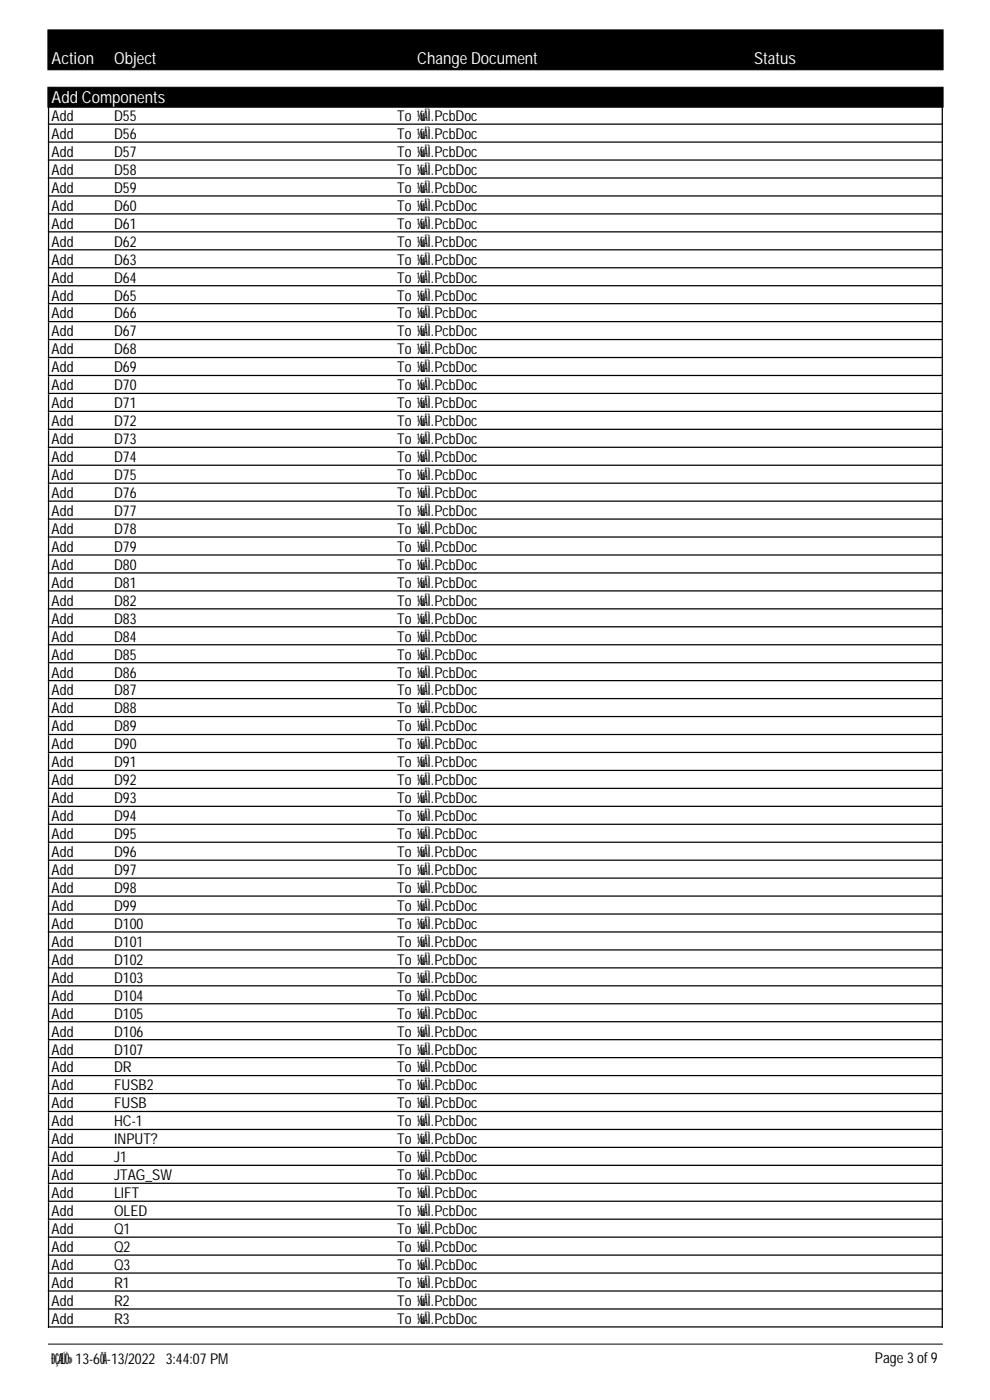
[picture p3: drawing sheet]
<svg xmlns="http://www.w3.org/2000/svg" width="210mm" height="297mm" viewBox="0 0 210 297" stroke-linecap="round" stroke-linejoin="round" font-family="sans-serif">
<defs><g id="words">
<g font-size="3.5" fill="#fff">
<text x="11" y="13.6">Action</text>
<text x="24.2" y="13.6">Object</text>
<text x="88.5" y="13.6">Change Document</text>
<text x="159.9" y="13.6">Status</text>
<text x="11" y="21.8">Add Components</text>
</g>
<g font-size="3.2">
<text x="11" y="25.7">Add</text>
<text x="11" y="29.5">Add</text>
<text x="24.2" y="25.7">D55</text>
<text x="24.2" y="29.5">D56</text>
<text x="84.2" y="25.7">To¼</text>
<text x="84.2" y="29.5">To¼</text>
<text x="89.2" y="25.7">üÌ.PcbDoc</text>
<text x="89.2" y="29.5">üÌ.PcbDoc</text>
<text x="89.9" y="25.7">Å</text>
<text x="89.9" y="29.5">Å</text>
<text x="11" y="33.3">Add</text>
<text x="24.2" y="33.3">D57</text>
<text x="84.2" y="33.3">To¼</text>
<text x="89.2" y="33.3">üÌ.PcbDoc</text>
<text x="89.9" y="33.3">Å</text>
<text x="11" y="37.1">Add</text>
<text x="11" y="40.9">Add</text>
<text x="24.2" y="37.1">D58</text>
<text x="24.2" y="40.9">D59</text>
<text x="84.2" y="37.1">To¼</text>
<text x="84.2" y="40.9">To¼</text>
<text x="89.2" y="37.1">üÌ.PcbDoc</text>
<text x="89.2" y="40.9">üÌ.PcbDoc</text>
<text x="89.9" y="37.1">Å</text>
<text x="89.9" y="40.9">Å</text>
<text x="11" y="44.7">Add</text>
<text x="24.2" y="44.7">D60</text>
<text x="84.2" y="44.7">To¼</text>
<text x="89.2" y="44.7">üÌ.PcbDoc</text>
<text x="89.9" y="44.7">Å</text>
<text x="11" y="48.5">Add</text>
<text x="11" y="52.4">Add</text>
<text x="24.2" y="48.5">D61</text>
<text x="24.2" y="52.4">D62</text>
<text x="84.2" y="48.5">To¼</text>
<text x="84.2" y="52.4">To¼</text>
<text x="89.2" y="48.5">üÌ.PcbDoc</text>
<text x="89.2" y="52.4">üÌ.PcbDoc</text>
<text x="89.9" y="48.5">Å</text>
<text x="89.9" y="52.4">Å</text>
<text x="11" y="56.2">Add</text>
<text x="11" y="60">Add</text>
<text x="24.2" y="56.2">D63</text>
<text x="24.2" y="60">D64</text>
<text x="84.2" y="56.2">To¼</text>
<text x="84.2" y="60">To¼</text>
<text x="89.2" y="56.2">üÌ.PcbDoc</text>
<text x="89.2" y="60">üÌ.PcbDoc</text>
<text x="89.9" y="56.2">Å</text>
<text x="89.9" y="60">Å</text>
<text x="11" y="63.8">Add</text>
<text x="24.2" y="63.8">D65</text>
<text x="84.2" y="63.8">To¼</text>
<text x="89.2" y="63.8">üÌ.PcbDoc</text>
<text x="89.9" y="63.8">Å</text>
<text x="11" y="67.6">Add</text>
<text x="11" y="71.4">Add</text>
<text x="24.2" y="67.6">D66</text>
<text x="24.2" y="71.4">D67</text>
<text x="84.2" y="67.6">To¼</text>
<text x="84.2" y="71.4">To¼</text>
<text x="89.2" y="67.6">üÌ.PcbDoc</text>
<text x="89.2" y="71.4">üÌ.PcbDoc</text>
<text x="89.9" y="67.6">Å</text>
<text x="89.9" y="71.4">Å</text>
<text x="11" y="75.2">Add</text>
<text x="24.2" y="75.2">D68</text>
<text x="84.2" y="75.2">To¼</text>
<text x="89.2" y="75.2">üÌ.PcbDoc</text>
<text x="89.9" y="75.2">Å</text>
<text x="11" y="79">Add</text>
<text x="11" y="82.8">Add</text>
<text x="24.2" y="79">D69</text>
<text x="24.2" y="82.8">D70</text>
<text x="84.2" y="79">To¼</text>
<text x="84.2" y="82.8">To¼</text>
<text x="89.2" y="79">üÌ.PcbDoc</text>
<text x="89.2" y="82.8">üÌ.PcbDoc</text>
<text x="89.9" y="79">Å</text>
<text x="89.9" y="82.8">Å</text>
<text x="11" y="86.6">Add</text>
<text x="24.2" y="86.6">D71</text>
<text x="84.2" y="86.6">To¼</text>
<text x="89.2" y="86.6">üÌ.PcbDoc</text>
<text x="89.9" y="86.6">Å</text>
<text x="11" y="90.5">Add</text>
<text x="11" y="94.3">Add</text>
<text x="24.2" y="90.5">D72</text>
<text x="24.2" y="94.3">D73</text>
<text x="84.2" y="90.5">To¼</text>
<text x="84.2" y="94.3">To¼</text>
<text x="89.2" y="90.5">üÌ.PcbDoc</text>
<text x="89.2" y="94.3">üÌ.PcbDoc</text>
<text x="89.9" y="90.5">Å</text>
<text x="89.9" y="94.3">Å</text>
<text x="11" y="98.1">Add</text>
<text x="11" y="101.9">Add</text>
<text x="24.2" y="98.1">D74</text>
<text x="24.2" y="101.9">D75</text>
<text x="84.2" y="98.1">To¼</text>
<text x="84.2" y="101.9">To¼</text>
<text x="89.2" y="98.1">üÌ.PcbDoc</text>
<text x="89.2" y="101.9">üÌ.PcbDoc</text>
<text x="89.9" y="98.1">Å</text>
<text x="89.9" y="101.9">Å</text>
<text x="11" y="105.7">Add</text>
<text x="24.2" y="105.7">D76</text>
<text x="84.2" y="105.7">To¼</text>
<text x="89.2" y="105.7">üÌ.PcbDoc</text>
<text x="89.9" y="105.7">Å</text>
<text x="11" y="109.5">Add</text>
<text x="11" y="113.3">Add</text>
<text x="24.2" y="109.5">D77</text>
<text x="24.2" y="113.3">D78</text>
<text x="84.2" y="109.5">To¼</text>
<text x="84.2" y="113.3">To¼</text>
<text x="89.2" y="109.5">üÌ.PcbDoc</text>
<text x="89.2" y="113.3">üÌ.PcbDoc</text>
<text x="89.9" y="109.5">Å</text>
<text x="89.9" y="113.3">Å</text>
<text x="11" y="117.1">Add</text>
<text x="24.2" y="117.1">D79</text>
<text x="84.2" y="117.1">To¼</text>
<text x="89.2" y="117.1">üÌ.PcbDoc</text>
<text x="89.9" y="117.1">Å</text>
<text x="11" y="120.9">Add</text>
<text x="11" y="124.7">Add</text>
<text x="24.2" y="120.9">D80</text>
<text x="24.2" y="124.7">D81</text>
<text x="84.2" y="120.9">To¼</text>
<text x="84.2" y="124.7">To¼</text>
<text x="89.2" y="120.9">üÌ.PcbDoc</text>
<text x="89.2" y="124.7">üÌ.PcbDoc</text>
<text x="89.9" y="120.9">Å</text>
<text x="89.9" y="124.7">Å</text>
<text x="11" y="128.6">Add</text>
<text x="24.2" y="128.6">D82</text>
<text x="84.2" y="128.6">To¼</text>
<text x="89.2" y="128.6">üÌ.PcbDoc</text>
<text x="89.9" y="128.6">Å</text>
<text x="11" y="132.4">Add</text>
<text x="11" y="136.2">Add</text>
<text x="24.2" y="132.4">D83</text>
<text x="24.2" y="136.2">D84</text>
<text x="84.2" y="132.4">To¼</text>
<text x="84.2" y="136.2">To¼</text>
<text x="89.2" y="132.4">üÌ.PcbDoc</text>
<text x="89.2" y="136.2">üÌ.PcbDoc</text>
<text x="89.9" y="132.4">Å</text>
<text x="89.9" y="136.2">Å</text>
<text x="11" y="140">Add</text>
<text x="11" y="143.8">Add</text>
<text x="24.2" y="140">D85</text>
<text x="24.2" y="143.8">D86</text>
<text x="84.2" y="140">To¼</text>
<text x="84.2" y="143.8">To¼</text>
<text x="89.2" y="140">üÌ.PcbDoc</text>
<text x="89.2" y="143.8">üÌ.PcbDoc</text>
<text x="89.9" y="140">Å</text>
<text x="89.9" y="143.8">Å</text>
<text x="11" y="147.6">Add</text>
<text x="24.2" y="147.6">D87</text>
<text x="84.2" y="147.6">To¼</text>
<text x="89.2" y="147.6">üÌ.PcbDoc</text>
<text x="89.9" y="147.6">Å</text>
<text x="11" y="151.4">Add</text>
<text x="11" y="155.2">Add</text>
<text x="24.2" y="151.4">D88</text>
<text x="24.2" y="155.2">D89</text>
<text x="84.2" y="151.4">To¼</text>
<text x="84.2" y="155.2">To¼</text>
<text x="89.2" y="151.4">üÌ.PcbDoc</text>
<text x="89.2" y="155.2">üÌ.PcbDoc</text>
<text x="89.9" y="151.4">Å</text>
<text x="89.9" y="155.2">Å</text>
<text x="11" y="159">Add</text>
<text x="24.2" y="159">D90</text>
<text x="84.2" y="159">To¼</text>
<text x="89.2" y="159">üÌ.PcbDoc</text>
<text x="89.9" y="159">Å</text>
<text x="11" y="162.8">Add</text>
<text x="11" y="166.7">Add</text>
<text x="24.2" y="162.8">D91</text>
<text x="24.2" y="166.7">D92</text>
<text x="84.2" y="162.8">To¼</text>
<text x="84.2" y="166.7">To¼</text>
<text x="89.2" y="162.8">üÌ.PcbDoc</text>
<text x="89.2" y="166.7">üÌ.PcbDoc</text>
<text x="89.9" y="162.8">Å</text>
<text x="89.9" y="166.7">Å</text>
<text x="11" y="170.5">Add</text>
<text x="24.2" y="170.5">D93</text>
<text x="84.2" y="170.5">To¼</text>
<text x="89.2" y="170.5">üÌ.PcbDoc</text>
<text x="89.9" y="170.5">Å</text>
<text x="11" y="174.3">Add</text>
<text x="11" y="178.1">Add</text>
<text x="24.2" y="174.3">D94</text>
<text x="24.2" y="178.1">D95</text>
<text x="84.2" y="174.3">To¼</text>
<text x="84.2" y="178.1">To¼</text>
<text x="89.2" y="174.3">üÌ.PcbDoc</text>
<text x="89.2" y="178.1">üÌ.PcbDoc</text>
<text x="89.9" y="174.3">Å</text>
<text x="89.9" y="178.1">Å</text>
<text x="11" y="181.9">Add</text>
<text x="11" y="185.7">Add</text>
<text x="24.2" y="181.9">D96</text>
<text x="24.2" y="185.7">D97</text>
<text x="84.2" y="181.9">To¼</text>
<text x="84.2" y="185.7">To¼</text>
<text x="89.2" y="181.9">üÌ.PcbDoc</text>
<text x="89.2" y="185.7">üÌ.PcbDoc</text>
<text x="89.9" y="181.9">Å</text>
<text x="89.9" y="185.7">Å</text>
<text x="11" y="189.5">Add</text>
<text x="24.2" y="189.5">D98</text>
<text x="84.2" y="189.5">To¼</text>
<text x="89.2" y="189.5">üÌ.PcbDoc</text>
<text x="89.9" y="189.5">Å</text>
<text x="11" y="193.3">Add</text>
<text x="11" y="197.1">Add</text>
<text x="24.2" y="193.3">D99</text>
<text x="24.2" y="197.1">D10</text>
<text x="29" y="197.1">0</text>
<text x="84.2" y="193.3">To¼</text>
<text x="84.2" y="197.1">To¼</text>
<text x="89.2" y="193.3">üÌ.PcbDoc</text>
<text x="89.2" y="197.1">üÌ.PcbDoc</text>
<text x="89.9" y="193.3">Å</text>
<text x="89.9" y="197.1">Å</text>
<text x="11" y="200.9">Add</text>
<text x="24.2" y="200.9">D10</text>
<text x="29" y="200.9">1</text>
<text x="84.2" y="200.9">To¼</text>
<text x="89.2" y="200.9">üÌ.PcbDoc</text>
<text x="89.9" y="200.9">Å</text>
<text x="11" y="204.8">Add</text>
<text x="11" y="208.6">Add</text>
<text x="24.2" y="204.8">D10</text>
<text x="24.2" y="208.6">D10</text>
<text x="29" y="204.8">2</text>
<text x="29" y="208.6">3</text>
<text x="84.2" y="204.8">To¼</text>
<text x="84.2" y="208.6">To¼</text>
<text x="89.2" y="204.8">üÌ.PcbDoc</text>
<text x="89.2" y="208.6">üÌ.PcbDoc</text>
<text x="89.9" y="204.8">Å</text>
<text x="89.9" y="208.6">Å</text>
<text x="11" y="212.4">Add</text>
<text x="24.2" y="212.4">D10</text>
<text x="29" y="212.4">4</text>
<text x="84.2" y="212.4">To¼</text>
<text x="89.2" y="212.4">üÌ.PcbDoc</text>
<text x="89.9" y="212.4">Å</text>
<text x="11" y="216.2">Add</text>
<text x="11" y="220">Add</text>
<text x="24.2" y="216.2">D10</text>
<text x="24.2" y="220">D10</text>
<text x="29" y="216.2">5</text>
<text x="29" y="220">6</text>
<text x="84.2" y="216.2">To¼</text>
<text x="84.2" y="220">To¼</text>
<text x="89.2" y="216.2">üÌ.PcbDoc</text>
<text x="89.2" y="220">üÌ.PcbDoc</text>
<text x="89.9" y="216.2">Å</text>
<text x="89.9" y="220">Å</text>
<text x="11" y="223.8">Add</text>
<text x="11" y="227.6">Add</text>
<text x="24.2" y="223.8">D10</text>
<text x="24.2" y="227.6">DR</text>
<text x="29" y="223.8">7</text>
<text x="84.2" y="223.8">To¼</text>
<text x="84.2" y="227.6">To¼</text>
<text x="89.2" y="223.8">üÌ.PcbDoc</text>
<text x="89.2" y="227.6">üÌ.PcbDoc</text>
<text x="89.9" y="223.8">Å</text>
<text x="89.9" y="227.6">Å</text>
<text x="11" y="231.4">Add</text>
<text x="24.2" y="231.4">FUSB2</text>
<text x="84.2" y="231.4">To¼</text>
<text x="89.2" y="231.4">üÌ.PcbDoc</text>
<text x="89.9" y="231.4">Å</text>
<text x="11" y="235.2">Add</text>
<text x="11" y="239">Add</text>
<text x="24.2" y="235.2">FUSB</text>
<text x="24.2" y="239">HC-1</text>
<text x="84.2" y="235.2">To¼</text>
<text x="84.2" y="239">To¼</text>
<text x="89.2" y="235.2">üÌ.PcbDoc</text>
<text x="89.2" y="239">üÌ.PcbDoc</text>
<text x="89.9" y="235.2">Å</text>
<text x="89.9" y="239">Å</text>
<text x="11" y="242.9">Add</text>
<text x="24.2" y="242.9">INPUT?</text>
<text x="84.2" y="242.9">To¼</text>
<text x="89.2" y="242.9">üÌ.PcbDoc</text>
<text x="89.9" y="242.9">Å</text>
<text x="11" y="246.7">Add</text>
<text x="11" y="250.5">Add</text>
<text x="24.2" y="246.7">J1</text>
<text x="24.2" y="250.5">JTAG_SW</text>
<text x="84.2" y="246.7">To¼</text>
<text x="84.2" y="250.5">To¼</text>
<text x="89.2" y="246.7">üÌ.PcbDoc</text>
<text x="89.2" y="250.5">üÌ.PcbDoc</text>
<text x="89.9" y="246.7">Å</text>
<text x="89.9" y="250.5">Å</text>
<text x="11" y="254.3">Add</text>
<text x="24.2" y="254.3">LIFT</text>
<text x="84.2" y="254.3">To¼</text>
<text x="89.2" y="254.3">üÌ.PcbDoc</text>
<text x="89.9" y="254.3">Å</text>
<text x="11" y="258.1">Add</text>
<text x="11" y="261.9">Add</text>
<text x="24.2" y="258.1">OLED</text>
<text x="24.2" y="261.9">Q1</text>
<text x="84.2" y="258.1">To¼</text>
<text x="84.2" y="261.9">To¼</text>
<text x="89.2" y="258.1">üÌ.PcbDoc</text>
<text x="89.2" y="261.9">üÌ.PcbDoc</text>
<text x="89.9" y="258.1">Å</text>
<text x="89.9" y="261.9">Å</text>
<text x="11" y="265.7">Add</text>
<text x="11" y="269.5">Add</text>
<text x="24.2" y="265.7">Q2</text>
<text x="24.2" y="269.5">Q3</text>
<text x="84.2" y="265.7">To¼</text>
<text x="84.2" y="269.5">To¼</text>
<text x="89.2" y="265.7">üÌ.PcbDoc</text>
<text x="89.2" y="269.5">üÌ.PcbDoc</text>
<text x="89.9" y="265.7">Å</text>
<text x="89.9" y="269.5">Å</text>
<text x="11" y="273.3">Add</text>
<text x="24.2" y="273.3">R1</text>
<text x="84.2" y="273.3">To¼</text>
<text x="89.2" y="273.3">üÌ.PcbDoc</text>
<text x="89.9" y="273.3">Å</text>
<text x="11" y="277.1">Add</text>
<text x="11" y="281">Add</text>
<text x="24.2" y="277.1">R2</text>
<text x="24.2" y="281">R3</text>
<text x="84.2" y="277.1">To¼</text>
<text x="84.2" y="281">To¼</text>
<text x="89.2" y="277.1">üÌ.PcbDoc</text>
<text x="89.2" y="281">üÌ.PcbDoc</text>
<text x="89.9" y="277.1">Å</text>
<text x="89.9" y="281">Å</text>
<text x="11" y="289.4">ÐÆ</text>
<text x="11.7" y="289.4">ÇÚ» 13-6Ô</text>
<text x="13.8" y="289.4">Ò</text>
<text x="22" y="289.4">Â</text>
<text x="22.7" y="289.4">-13/20</text>
<text x="30.1" y="289.4">22 3:44:0</text>
<text x="42.4" y="289.4">7 PM</text>
<text x="185.5" y="289.2">Page 3 of 9</text>
</g>
</g></defs>
<path d="M10.2 6.3h189.8v8.5h-189.8zM10.2 18.5h189.8v4.3h-189.8z" fill="#000" stroke="#000" stroke-width=".21"/>
<g fill="none" stroke="#000" stroke-width=".26">
<path d="M10.2 26.3h189.7M10.2 30.2h189.7M10.2 34h189.7M10.2 37.8h189.7M10.3 22.8v259M199.8 22.8v259M10.2 41.6h189.7M10.2 45.4h189.7M10.2 49.2h189.7M10.2 53h189.7M10.2 56.8h189.7M10.2 60.6h189.7"/>
<path d="M10.2 64.4h189.7M10.2 68.3h189.7M10.2 72.1h189.7M10.2 75.9h189.7M10.2 79.7h189.7M10.2 83.5h189.7M10.2 87.3h189.7M10.2 91.1h189.7M10.2 94.9h189.7M10.2 98.7h189.7M10.2 102.5h189.7M10.2 106.4h189.7"/>
<path d="M10.2 110.2h189.7M10.2 114h189.7M10.2 117.8h189.7M10.2 121.6h189.7M10.2 125.4h189.7M10.2 129.2h189.7M10.2 133h189.7M10.2 136.8h189.7M10.2 140.6h189.7M10.2 144.5h189.7M10.2 148.3h189.7M10.2 152.1h189.7"/>
<path d="M10.2 155.9h189.7M10.2 159.7h189.7M10.2 163.5h189.7M10.2 167.3h189.7M10.2 171.1h189.7M10.2 174.9h189.7M10.2 178.7h189.7M10.2 182.6h189.7M10.2 186.4h189.7M10.2 190.2h189.7M10.2 194h189.7M10.2 197.8h189.7"/>
<path d="M10.2 201.6h189.7M10.2 205.4h189.7M10.2 209.2h189.7M10.2 213h189.7M10.2 216.8h189.7M10.2 220.7h189.7M10.2 224.5h189.7M10.2 228.3h189.7M10.2 232.1h189.7M10.2 235.9h189.7M10.2 239.7h189.7M10.2 243.5h189.7"/>
<path d="M10.2 247.3h189.7M10.2 251.1h189.7M10.2 254.9h189.7M10.2 258.8h189.7M10.2 262.6h189.7M10.2 266.4h189.7M10.2 270.2h189.7M10.2 274h189.7M10.2 277.8h189.7M10.2 281.6h189.7"/>
</g>
<path d="M10.2 285.3h189.7" fill="none" stroke="#000" stroke-width=".21"/>
<use href="#words"/>
</svg>
